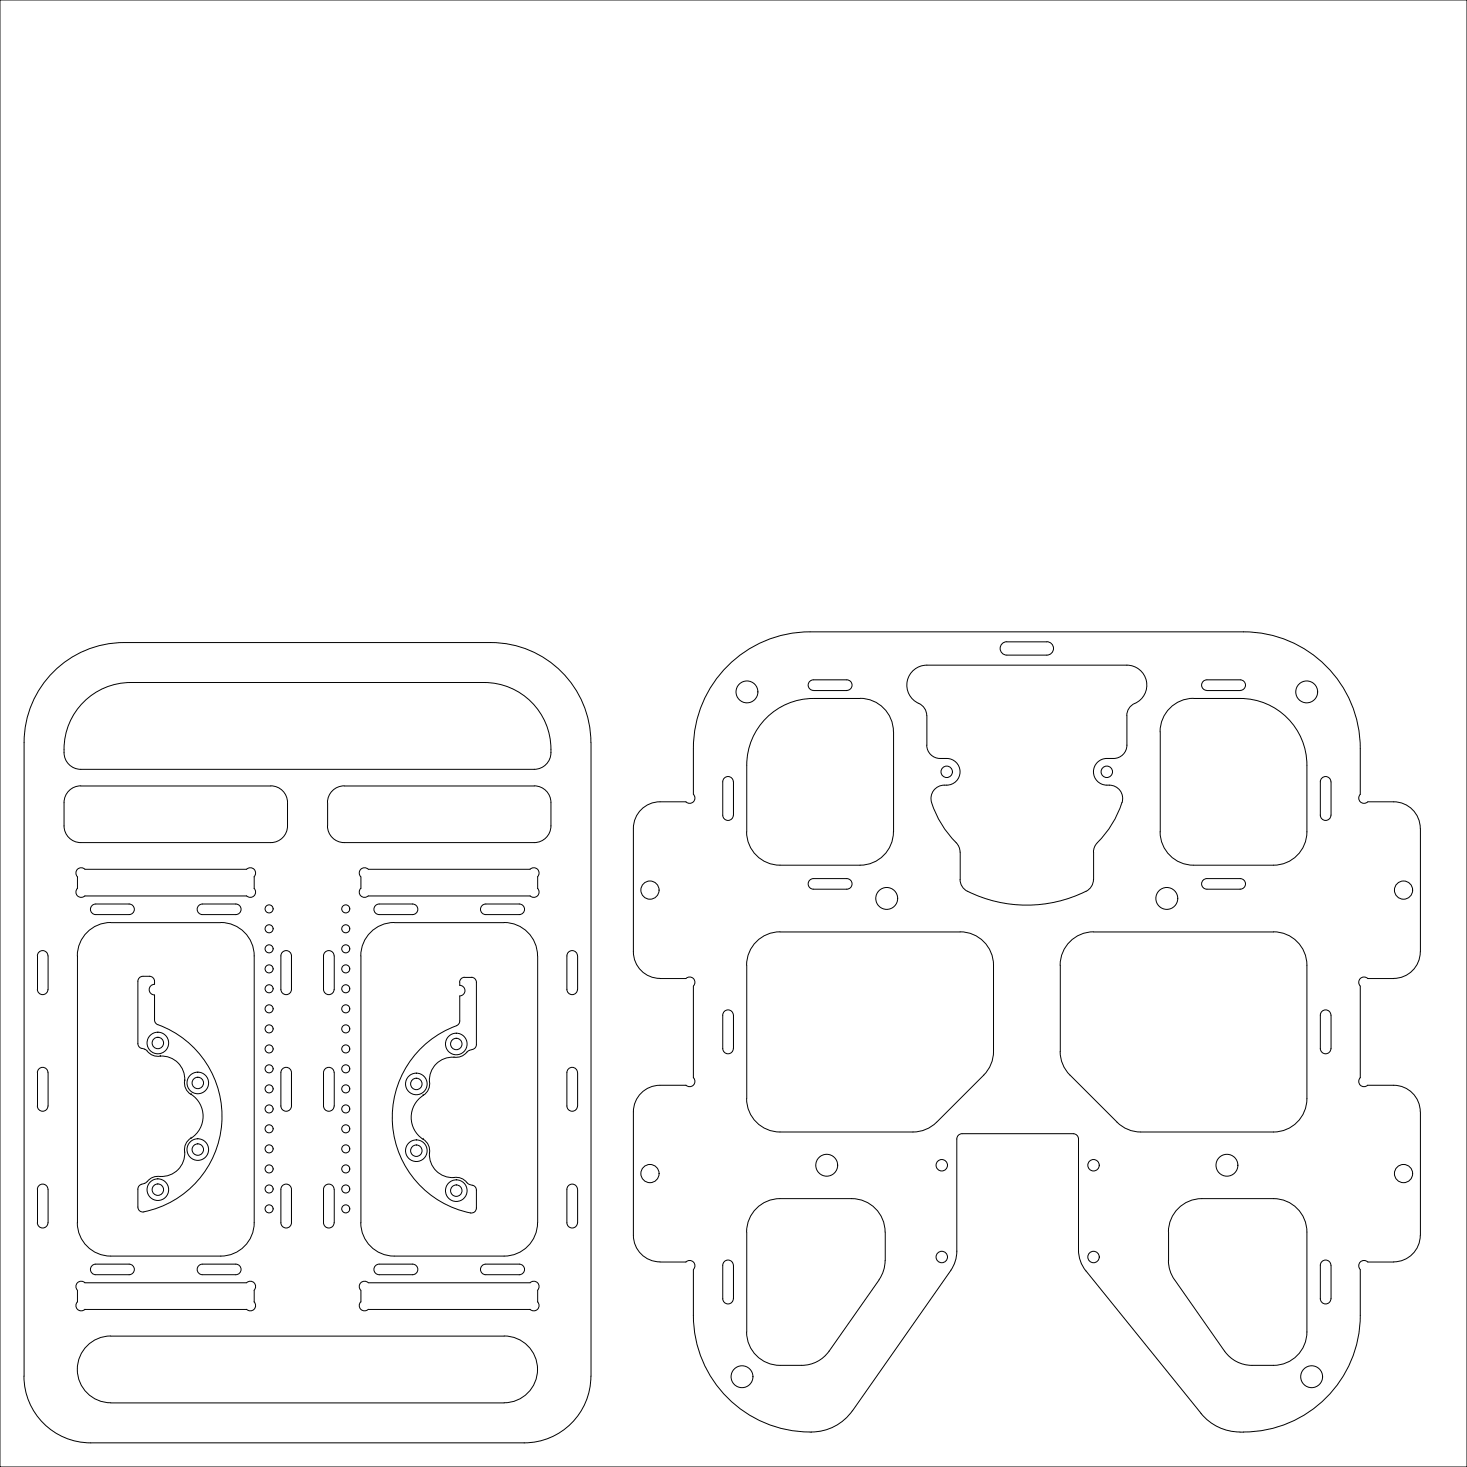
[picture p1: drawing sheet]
<svg xmlns="http://www.w3.org/2000/svg" width="440mm" height="440mm" viewBox="0 0 440 440" stroke-linecap="round" stroke-linejoin="round" font-family="sans-serif">
<!-- layer: 0 -->
<g fill="none" stroke="#000" stroke-width=".3">
<path d="M0 0h439.9v439.9h-439.9zM37.2 192.7a30 30 0 0 0-30 30M37.2 192.7h110M147.2 192.7a30 30 0 0 1 30 30M242.9 189.5a35 35 0 0 0-35 35v13.7a1.59 1.59 0 0 1 0 2.2 1.59 1.59 0 0 1-2.2 0h-7.8a8 8 0 0 0-8 8v37a8.1 8.1 0 0 0 8 8h7.8a1.59 1.59 0 0 1 2.2 0 1.59 1.59 0 0 1 0 2.3M242.9 189.5h130M277.9 199.5a6 6 0 0 0-5.9 5.1 6 6 0 0 0 4.1 6.6l1.3 1.5 .5 1.9M277.9 199.5h60M301.9 192.4a2.01 2.01 0 0 0-2 2 2.01 2.01 0 0 0 2 2.1M301.9 192.5h12M301.9 196.5h12M313.9 192.4a2.01 2.01 0 0 1 2 2 2.01 2.01 0 0 1-2 2.1"/>
<path d="M337.9 199.5a6 6 0 0 1 5.9 5.1 6 6 0 0 1-4.1 6.6l-1.3 1.5-.5 1.9M372.9 189.5a35 35 0 0 1 35 35v13.7a1.59 1.59 0 0 0 0 2.2 1.59 1.59 0 0 0 2.3 0M243 204.2l1-.3h9.9a1.59 1.59 0 0 1 1.6 1.6 1.59 1.59 0 0 1-1.6 1.5h-10a1.59 1.59 0 0 1-1.5-1.1 1.59 1.59 0 0 1 .6-1.7zM257.9 209.4a10.1 10.1 0 0 1 10.1 10l-.1 30a10 10 0 0 1-10 10h-24a10 10 0 0 1-10-10M257.9 209.5h-14a20 20 0 0 0-20 20v20M277.9 214.6v8.9M337.9 214.6v8.9M347.9 219.4v30.1M357.9 209.4a10 10 0 0 0-10 10M357.9 209.5h14a20 20 0 0 1 20 20v19.9a10 10 0 0 1-10 10h-24a10 10 0 0 1-10-10M361 204.2l.9-.3h10a1.59 1.59 0 0 1 1.6 1.6 1.59 1.59 0 0 1-1.6 1.5h-10a1.59 1.59 0 0 1-1.5-1.1 1.59 1.59 0 0 1 .6-1.7zM7.2 222.7v190a20 20 0 0 0 20 20h130a20 20 0 0 0 20-20v-190"/>
<path d="M19.2 225.7a20 20 0 0 1 20-21h106a20 20 0 0 1 20 21M19.2 225.7a5 5 0 0 0 5 5h136a5 5 0 0 0 5-5M24.2 235.7a5 5 0 0 0-5 5M24.2 235.7h57M81.2 235.7a5 5 0 0 1 5 5M103.2 235.7a5 5 0 0 0-5 5M103.2 235.7h57M160.2 235.7a5 5 0 0 1 5 5M216.7 234.4a1.59 1.59 0 0 1 1.6-1.5 1.59 1.59 0 0 1 1.6 1.5M216.7 234.5v9.9a1.59 1.59 0 0 0 1.6 1.6 1.59 1.59 0 0 0 1.6-1.6M219.9 234.5v10M277.9 223.4a4 4 0 0 0 4 4"/>
<path d="M281.9 227.4a4.9 4.9 0 0 1 5.3 1.8 4.1 4.1 0 0 1 0 4.4 4.1 4.1 0 0 1-4 1.8M283.2 235.4a4.1 4.1 0 0 0-3.5 6.4 33.4 33.4 0 0 0 7.7 11.7l.5 2M332.7 235.4a4.1 4.1 0 0 1 3.3 6.4 30 30 0 0 1-6.9 10.9M334 227.4a5.6 5.6 0 0 0-4.9 1.2 4.1 4.1 0 0 0-.7 4.8 4.1 4.1 0 0 0 4.3 2M337.9 223.4a4 4 0 0 1-4 4M395.9 234.4a1.59 1.59 0 0 1 1.6-1.5 1.59 1.59 0 0 1 1.6 1.5M395.9 234.5v9.9a1.59 1.59 0 0 0 1.6 1.6 1.59 1.59 0 0 0 1.6-1.6v-9.9M19.2 240.7v7M19.2 247.7a5 5 0 0 0 5 5h57a5 5 0 0 0 5-5M86.2 240.7v7M98.2 247.7a5 5 0 0 0 5 5h57a5 5 0 0 0 5-5M98.2 240.7v7"/>
<path d="M165.2 240.7v7M287.9 255.6v8.1M329.1 252.7l-.7 .8-.5 1.5v8.7a4.8 4.8 0 0 1-4 4.4 39.2 39.2 0 0 1-34.8-1.6l-1-1.5-.2-1.3M410.2 240.4h7.7a8 8 0 0 1 8 8M425.9 248.4v37M23.2 262.9a1.59 1.59 0 0 1 0-2.2 1.59 1.59 0 0 1 2.3 0h48.4a1.59 1.59 0 0 1 2.3 0 1.59 1.59 0 0 1 0 2.2M23.2 266.4a1.59 1.59 0 0 0 0 2.2 1.59 1.59 0 0 0 2.3 0M23.2 263v3.4M25.5 268.7h48.4M27.8 271.4l.9-.3h10a1.59 1.59 0 0 1 1.6 1.6 1.59 1.59 0 0 1-1.6 1.6h-10a1.59 1.59 0 0 1-1.5-1.1 1.59 1.59 0 0 1 .6-1.8zM33.2 276.6a10 10 0 0 0-10 10M33.2 276.7h33"/>
<path d="M59.8 271.4l.9-.3h10a1.59 1.59 0 0 1 1.6 1.6 1.59 1.59 0 0 1-1.6 1.6h-10a1.59 1.59 0 0 1-1.5-1.1 1.59 1.59 0 0 1 .6-1.8zM66.2 276.6a10 10 0 0 1 10 10v80.1a10 10 0 0 1-10 10M76.2 266.4a1.59 1.59 0 0 1 0 2.2 1.59 1.59 0 0 1-2.3 0M76.2 263v3.4M108.2 266.4a1.59 1.59 0 0 0 0 2.2 1.59 1.59 0 0 0 2.2 0M108.2 263v3.4M110.4 260.7a1.59 1.59 0 0 0-2.2 0 1.59 1.59 0 0 0 0 2.2M110.5 260.7h48.4a1.59 1.59 0 0 1 2.3 0 1.59 1.59 0 0 1 0 2.2M110.5 268.7h48.4M112.4 271.7l.8-.5 .5-.1h10a1.59 1.59 0 0 1 1.6 1.6 1.59 1.59 0 0 1-1.6 1.6h-10a1.59 1.59 0 0 1-1.4-.9 1.59 1.59 0 0 1 .1-1.7zM118.2 276.6a10 10 0 0 0-10 10M118.2 276.7h33"/>
<path d="M144.7 271.4l1-.3h10a1.59 1.59 0 0 1 1.6 1.6 1.59 1.59 0 0 1-1.6 1.6h-10a1.59 1.59 0 0 1-1.5-1.1 1.59 1.59 0 0 1 .5-1.8zM151.2 276.6a10 10 0 0 1 10 10M161.2 266.4a1.59 1.59 0 0 1 0 2.2 1.59 1.59 0 0 1-2.3 0M161.2 263v3.4M233.9 279.4a10 10 0 0 0-10 10M233.9 279.5h54M243 263.8l1-.3h9.9a1.59 1.59 0 0 1 1.6 1.6 1.59 1.59 0 0 1-1.6 1.5h-10a1.59 1.59 0 0 1-1.5-1.1 1.59 1.59 0 0 1 .6-1.7zM287.9 279.4a10 10 0 0 1 10 10.1v25.8a10.1 10.1 0 0 1-2.9 7.1l-14.1 14.1a10 10 0 0 1-7.1 3h-39.9a10 10 0 0 1-10-10.1M327.9 279.4a10 10 0 0 0-10 10l.1 25.9a9.7 9.7 0 0 0 2.8 7.1l14.2 14.1M327.9 279.5h54M361 263.8l.9-.3h10a1.59 1.59 0 0 1 1.6 1.6 1.59 1.59 0 0 1-1.6 1.5h-10a1.59 1.59 0 0 1-1.5-1.1 1.59 1.59 0 0 1 .6-1.7zM381.9 279.4a10 10 0 0 1 10 10v40.1"/>
<path d="M11.2 296.7a1.59 1.59 0 0 0 1.6 1.6 1.59 1.59 0 0 0 1.6-1.6M11.2 286.6a1.59 1.59 0 0 1 1.6-1.5 1.59 1.59 0 0 1 1.6 1.5v10.1M11.2 286.7v10M23.2 286.7v80M84.2 296.7a1.59 1.59 0 0 0 1.6 1.6 1.59 1.59 0 0 0 1.6-1.6M84.2 296.7v-10.1a1.59 1.59 0 0 1 1.6-1.5 1.59 1.59 0 0 1 1.6 1.5v10.1M97 296.7a1.59 1.59 0 0 0 1.6 1.6 1.59 1.59 0 0 0 1.6-1.6M100.2 286.6a1.59 1.59 0 0 0-1.6-1.5 1.59 1.59 0 0 0-1.6 1.5v10.1M100.2 286.7v10M108.2 286.7v80M137.9 294.6l-.1 .9a1.61 1.61 0 0 1 1.6 1.6 1.61 1.61 0 0 1-1.5 1.6v7.5l-.2 .7-.5 .5a29.2 29.2 0 0 0-19.5 29.9 29.2 29.2 0 0 0 24 26.4l.6-.3 .5-.8 .1-5.7M139.3 293.1a1.5 1.5 0 0 0-1.5 1.5"/>
<path d="M139.3 293.1h2.1M141.4 293.1a1.5 1.5 0 0 1 1.5 1.5v18.7a2 2 0 0 1-2.1 1.6 7.2 7.2 0 0 1-4 2.2l-.7-.1M161.2 286.7v80M170 296.7a1.59 1.59 0 0 0 1.6 1.6 1.59 1.59 0 0 0 1.6-1.6M170 296.7v-10.1a1.59 1.59 0 0 1 1.6-1.5 1.59 1.59 0 0 1 1.6 1.5v10.1M207.9 295.7v27.5a1.6 1.6 0 0 1 0 2.2 1.6 1.6 0 0 1-2.2 0h-7.8a8 8 0 0 0-8 8v37a8.1 8.1 0 0 0 8 8h7.8a1.59 1.59 0 0 1 2.2 0 1.59 1.59 0 0 1 0 2.3M223.9 289.5v40M407.9 295.7v27.5a1.59 1.59 0 0 0 0 2.2 1.59 1.59 0 0 0 2.3 0M410.2 293.4a1.59 1.59 0 0 0-2.3 0 1.59 1.59 0 0 0 0 2.3M425.9 285.4a8 8 0 0 1-8 8h-7.7M41.3 313v-18.7a1.5 1.5 0 0 1 1.6-1.5h1.9a1.76 1.76 0 0 1 1.5 2.4 1.59 1.59 0 0 0-1.6 1.6 1.59 1.59 0 0 0 1.6 1.6v7.5l.2 .7 .5 .5a29.3 29.3 0 0 1 19.5 29.6 29.3 29.3 0 0 1-23.4 26.7M41.3 312.9l.3 .8 .9 .7"/>
<path d="M42.5 314.4l.9 .2M43.4 314.6l.3 .2a4.9 4.9 0 0 0 5.1 1.9 6.9 6.9 0 0 1 6.6 7.3M48.1 316.7h.1M136.1 317a6.9 6.9 0 0 0-7.3 7.3M136.1 317h.1M219.9 304.4a1.59 1.59 0 0 0-1.6-1.6 1.59 1.59 0 0 0-1.6 1.6v10a1.59 1.59 0 0 0 1.6 1.6 1.59 1.59 0 0 0 1.6-1.6M219.9 304.4v10M396.6 303.1a1.59 1.59 0 0 1 1.6-.1 1.59 1.59 0 0 1 .9 1.4v10a1.59 1.59 0 0 1-1.6 1.6 1.59 1.59 0 0 1-1.6-1.6v-10l.1-.5zM11.2 321.7a1.61 1.61 0 0 1 1.6-1.6 1.61 1.61 0 0 1 1.6 1.6v9.9a1.59 1.59 0 0 1-1.6 1.6 1.59 1.59 0 0 1-1.6-1.6M11.2 321.7v10M55.4 324a4 4 0 0 0 1.9 4.2M55.4 324h.1"/>
<path d="M57.3 328.2a7.8 7.8 0 0 1 0 13.1M57.3 328.2h.1M84.9 320.4a1.59 1.59 0 0 1 1.6-.2 1.59 1.59 0 0 1 .9 1.5v9.9a1.59 1.59 0 0 1-1.6 1.6 1.59 1.59 0 0 1-1.6-1.6v-9.9l.1-.5zM100.2 321.7a1.59 1.59 0 0 0-1.6-1.6 1.59 1.59 0 0 0-1.6 1.6v9.9a1.59 1.59 0 0 0 1.6 1.6 1.59 1.59 0 0 0 1.6-1.6M100.2 321.7v10M126.9 328.5h.1M126.9 328.5a7.8 7.8 0 0 0 0 13.2M128.8 324.3a4 4 0 0 1-1.9 4.2M128.8 324.3v.1M170.6 320.4a1.62 1.62 0 0 1 2.6 1.3v9.9a1.59 1.59 0 0 1-1.6 1.6 1.59 1.59 0 0 1-1.6-1.6v-9.9l.1-.5zM288.5 340a1.59 1.59 0 0 0-1.6 1.6v33.6a10 10 0 0 1-1.8 5.8M288.5 340h33.3a1.59 1.59 0 0 1 1.6 1.6v33.2a10 10 0 0 0 2.2 6.3l34.6 42.8"/>
<path d="M391.9 329.4a10 10 0 0 1-10 10.1h-39.8a10 10 0 0 1-7.1-3M410.2 325.4h7.7a8 8 0 0 1 8 8M425.9 333.4v37M11.2 356.7a1.59 1.59 0 0 1 1.6-1.6 1.59 1.59 0 0 1 1.6 1.6v10a1.61 1.61 0 0 1-1.6 1.5 1.61 1.61 0 0 1-1.6-1.5M11.2 356.7v10M41.3 356.6v5.4a1.5 1.5 0 0 0 1.8 1.4M43.4 354.9a1.99 1.99 0 0 0-2.1 1.7M48 352.8a4.6 4.6 0 0 0-4.3 1.9l-.3 .1M48.1 352.8h.1M55.4 345.5a6.9 6.9 0 0 1-7.3 7.3M55.4 345.5h.1M57.3 341.3a4 4 0 0 0-1.9 4.1"/>
<path d="M57.3 341.3h.1M84.5 355.7a1.59 1.59 0 0 1 1.8-.5 1.59 1.59 0 0 1 1.1 1.5v10a1.59 1.59 0 0 1-1.6 1.5 1.59 1.59 0 0 1-1.6-1.5v-10zM100.2 356.7a1.59 1.59 0 0 0-1.6-1.6 1.59 1.59 0 0 0-1.6 1.6v10a1.59 1.59 0 0 0 1.6 1.5 1.59 1.59 0 0 0 1.6-1.5M100.2 356.7v10M126.9 341.7h.1M126.9 341.6a4 4 0 0 1 1.9 4.2M128.8 345.8a6.9 6.9 0 0 0 7.3 7.3M128.8 345.8h.1M136.1 353.1h1.3l1.2 .3 1.4 1.2M136.1 353.1h.1M140 354.7l.5 .4a3.2 3.2 0 0 1 2.3 1.4l.1 .4M170.3 355.7a1.59 1.59 0 0 1 1.8-.5 1.59 1.59 0 0 1 1.1 1.5v10a1.59 1.59 0 0 1-1.6 1.5 1.59 1.59 0 0 1-1.6-1.5v-10z"/>
<path d="M360.4 359.4a10 10 0 0 0-10 10.1v8.5a9.6 9.6 0 0 0 1.8 5.7M360.4 359.4h21.5a10 10 0 0 1 10 10.1v29.9a10 10 0 0 1-10 10h-6.5a10 10 0 0 1-8.2-4.2M23.2 366.7a10 10 0 0 0 10 10h33M27.4 379.7l.8-.5 .5-.1h10a1.59 1.59 0 0 1 1.6 1.6 1.59 1.59 0 0 1-1.6 1.6h-10a1.59 1.59 0 0 1-1.4-.9 1.59 1.59 0 0 1 .1-1.7zM59.4 379.7l.8-.5 .5-.1h10a1.59 1.59 0 0 1 1.6 1.6 1.59 1.59 0 0 1-1.6 1.6h-10a1.59 1.59 0 0 1-1.4-.9 1.59 1.59 0 0 1 .1-1.7zM108.2 366.7a10 10 0 0 0 10 10h33a10 10 0 0 0 10-10M112.4 379.7l.8-.5 .5-.1h10a1.59 1.59 0 0 1 1.6 1.6 1.59 1.59 0 0 1-1.6 1.6h-10a1.59 1.59 0 0 1-1.4-.9 1.59 1.59 0 0 1 .1-1.7zM144.4 379.7l.8-.5 .5-.1h10a1.59 1.59 0 0 1 1.6 1.6 1.59 1.59 0 0 1-1.6 1.6h-10a1.59 1.59 0 0 1-1.4-.9 1.59 1.59 0 0 1 .1-1.7zM216.7 379.4a1.59 1.59 0 0 1 1.6-1.5 1.59 1.59 0 0 1 1.6 1.5M216.7 379.5v9.9a1.59 1.59 0 0 0 1.6 1.6 1.59 1.59 0 0 0 1.6-1.6M219.9 379.5v10M223.9 369.5a10 10 0 0 1 10-10.1h21.5a10 10 0 0 1 10 10.1"/>
<path d="M223.9 369.5v29.9M265.4 378a10 10 0 0 1-1.8 5.7M265.5 369.5v8.5M395.9 379.4a1.59 1.59 0 0 1 1.6-1.5 1.59 1.59 0 0 1 1.6 1.5M395.9 379.5v9.9a1.59 1.59 0 0 0 1.6 1.6 1.59 1.59 0 0 0 1.6-1.6v-9.9M410.2 378.4a1.59 1.59 0 0 0-2.3 0 1.59 1.59 0 0 0 0 2.3M425.9 370.4a8 8 0 0 1-8 8h-7.7M23.2 386.9a1.59 1.59 0 0 1 0-2.2 1.59 1.59 0 0 1 2.3 0h48.4a1.59 1.59 0 0 1 2.3 0 1.59 1.59 0 0 1 0 2.2M23.2 390.4a1.59 1.59 0 0 0 0 2.2 1.59 1.59 0 0 0 2.3 0M23.2 387v3.4M25.5 392.7h48.4M76.2 390.4a1.59 1.59 0 0 1 0 2.2 1.59 1.59 0 0 1-2.3 0"/>
<path d="M76.2 387v3.4M108.2 390.4a1.59 1.59 0 0 0 0 2.2 1.59 1.59 0 0 0 2.2 0M108.2 387v3.4M110.4 384.7a1.59 1.59 0 0 0-2.2 0 1.59 1.59 0 0 0 0 2.2M110.5 384.7h48.4a1.59 1.59 0 0 1 2.3 0 1.59 1.59 0 0 1 0 2.2M110.5 392.7h48.4M161.2 390.4a1.59 1.59 0 0 1 0 2.2 1.59 1.59 0 0 1-2.3 0M161.2 387v3.4M207.9 380.7v13.7M207.9 394.4a35 35 0 0 0 35 35M223.9 399.4a10 10 0 0 0 10 10h6.5a10 10 0 0 0 8.2-4.2M263.6 383.8l-15 21.4"/>
<path d="M285.1 380.9l-29.5 42.1a15 15 0 0 1-12.3 6.4M352.2 383.8l15 21.4M407.9 380.7v13.7M407.9 394.4a35 35 0 0 1-35 35M33.2 400.6a10 10 0 0 0-10 10 10 10 0 0 0 10 10.1M33.2 400.7h118M151.2 400.6a10 10 0 0 1 10 10 10 10 0 0 1-10 10.1M33.2 420.7h118M242.9 429.5h.5M360.1 423.8a15 15 0 0 0 11.7 5.6M371.8 429.5h1.1"/>
<circle cx="224" cy="207.5" r="3.3"/>
<circle cx="391.8" cy="207.5" r="3.3"/>
<circle cx="283.9" cy="231.4" r="1.71"/>
<circle cx="331.9" cy="231.4" r="1.71"/>
<circle cx="80.7" cy="278.5" r="1.21"/>
<circle cx="80.7" cy="272.5" r="1.21"/>
<circle cx="103.7" cy="278.5" r="1.21"/>
<circle cx="103.7" cy="272.5" r="1.21"/>
<circle cx="194.9" cy="266.9" r="2.73"/>
<circle cx="265.9" cy="269.4" r="3.3"/>
<circle cx="349.9" cy="269.4" r="3.3"/>
<circle cx="420.9" cy="266.9" r="2.73"/>
<circle cx="80.7" cy="296.5" r="1.21"/>
<circle cx="80.7" cy="290.5" r="1.21"/>
<circle cx="80.7" cy="284.5" r="1.21"/>
<circle cx="103.7" cy="296.5" r="1.21"/>
<circle cx="103.7" cy="290.5" r="1.21"/>
<circle cx="103.7" cy="284.5" r="1.21"/>
<circle cx="47.3" cy="312.8" r="3.2"/>
<circle cx="47.3" cy="312.8" r="1.71"/>
<circle cx="80.7" cy="308.5" r="1.21"/>
<circle cx="80.7" cy="314.5" r="1.21"/>
<circle cx="80.7" cy="302.5" r="1.21"/>
<circle cx="103.7" cy="308.5" r="1.21"/>
<circle cx="103.7" cy="314.5" r="1.21"/>
<circle cx="103.7" cy="302.5" r="1.21"/>
<circle cx="136.8" cy="313.1" r="3.2"/>
<circle cx="136.8" cy="313.1" r="1.71"/>
<circle cx="59.3" cy="324.7" r="3.2"/>
<circle cx="59.3" cy="324.7" r="1.71"/>
<circle cx="80.7" cy="332.5" r="1.21"/>
<circle cx="80.7" cy="320.5" r="1.21"/>
<circle cx="80.7" cy="326.5" r="1.21"/>
<circle cx="80.7" cy="338.5" r="1.21"/>
<circle cx="103.7" cy="332.5" r="1.21"/>
<circle cx="103.7" cy="326.5" r="1.21"/>
<circle cx="103.7" cy="320.5" r="1.21"/>
<circle cx="103.7" cy="338.5" r="1.21"/>
<circle cx="124.8" cy="325" r="3.2"/>
<circle cx="124.8" cy="325" r="1.71"/>
<circle cx="47.3" cy="356.8" r="3.2"/>
<circle cx="47.3" cy="356.8" r="1.71"/>
<circle cx="59.3" cy="344.7" r="3.2"/>
<circle cx="59.3" cy="344.7" r="1.71"/>
<circle cx="80.7" cy="356.5" r="1.21"/>
<circle cx="80.7" cy="344.5" r="1.21"/>
<circle cx="80.7" cy="350.5" r="1.21"/>
<circle cx="103.7" cy="356.5" r="1.21"/>
<circle cx="103.7" cy="344.5" r="1.21"/>
<circle cx="103.7" cy="350.5" r="1.21"/>
<circle cx="124.8" cy="345.1" r="3.2"/>
<circle cx="124.8" cy="345.1" r="1.71"/>
<circle cx="136.8" cy="357" r="3.2"/>
<circle cx="136.8" cy="357" r="1.71"/>
<circle cx="194.9" cy="351.9" r="2.73"/>
<circle cx="247.9" cy="349.4" r="3.3"/>
<circle cx="282.4" cy="349.4" r="1.71"/>
<circle cx="327.9" cy="349.4" r="1.71"/>
<circle cx="367.9" cy="349.4" r="3.3"/>
<circle cx="420.9" cy="351.9" r="2.73"/>
<circle cx="80.7" cy="362.5" r="1.21"/>
<circle cx="103.7" cy="362.5" r="1.21"/>
<circle cx="282.4" cy="376.9" r="1.71"/>
<circle cx="327.9" cy="376.9" r="1.71"/>
<circle cx="222.5" cy="412.8" r="3.3"/>
<circle cx="393.3" cy="412.8" r="3.3"/>
</g>
</svg>
